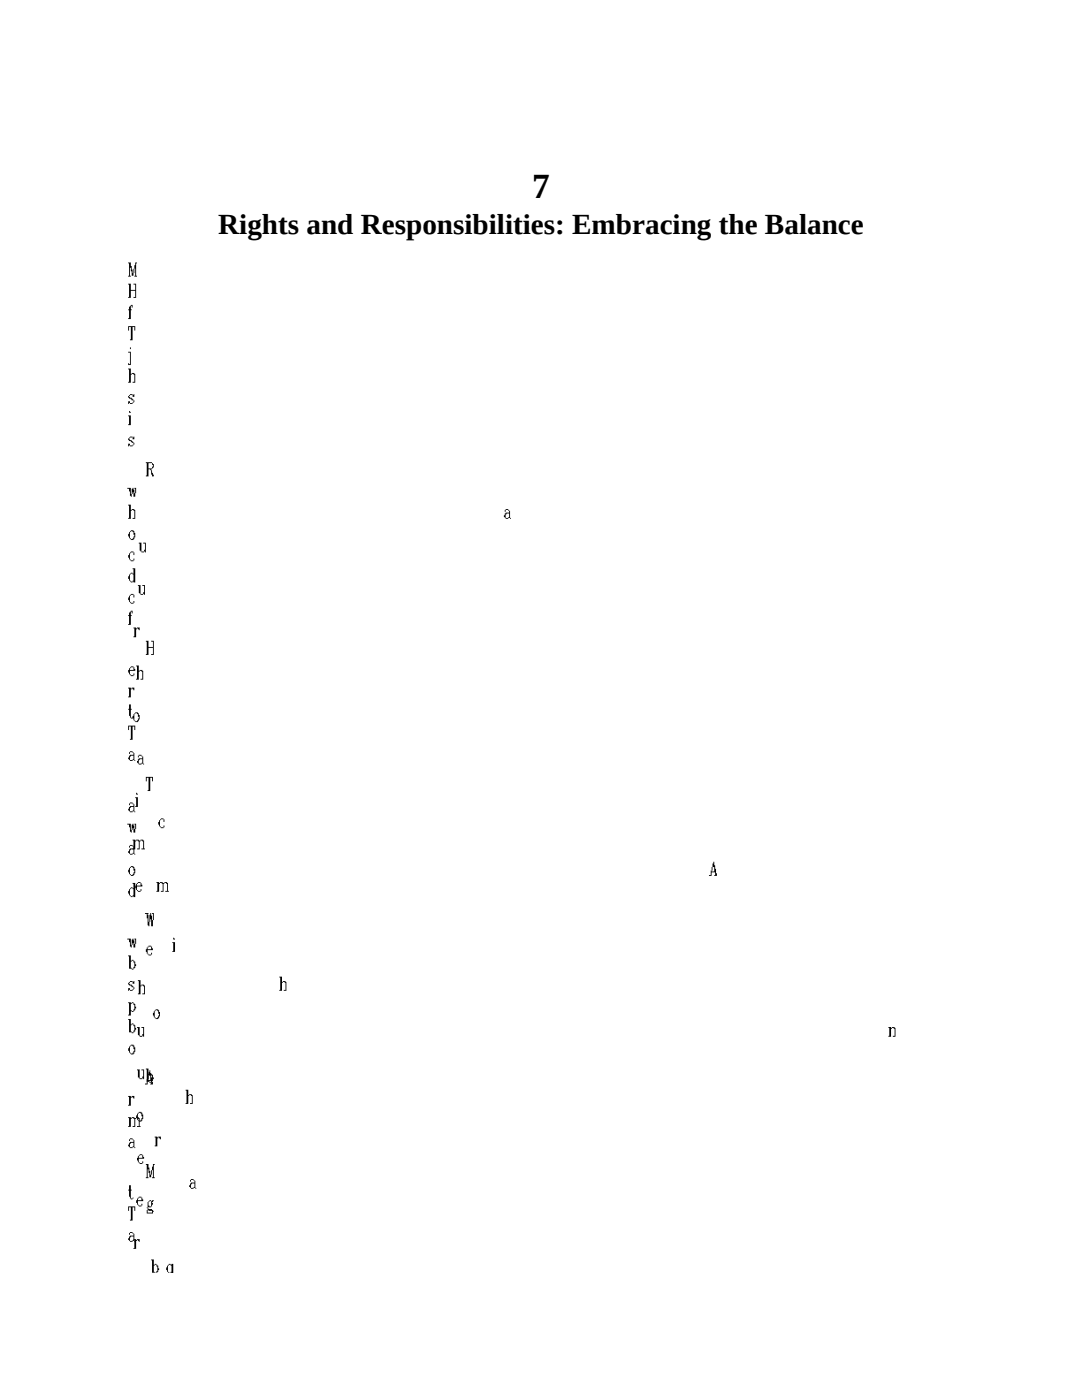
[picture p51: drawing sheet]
<svg xmlns="http://www.w3.org/2000/svg" width="216mm" height="279mm" viewBox="0 0 216 279" stroke-linecap="round" stroke-linejoin="round" font-family="sans-serif">
<defs><g id="words">
<text font-size="7.1" x="106.2" y="39.5">7</text>
<text font-size="5.8" x="43.5" y="46.7">Rights and Responsibilities: Embracing the Balance</text>
</g></defs>
<g fill="#000">
<path d="M142.3 172h.2l.2 1.4h.2v.9h.2v.5h-.6v-.2h.2v-.5h-.7v.7h-.5v-.2h.3v-.9h.2v.2h.5v-.9h-.3v.7h-.2v-.7h.2v-.7h.1z"/>
<path d="M25.6 52.4h.5l.2 1.4h.2v.7h.1v.5h-.3v-.8h-.2v-.8h-.2v1.6h.2v.2h-.5v-.2h.2v-2.4h-.2zM27 52.4h.3v.2h-.1v2.4h.1v.2h-.5v-.2h.2v-1.4h-.2v.9h-.2v-.9h.2v-.7h.2zM27.7 108.3h.5v1.8h.6v.1h-.6l-.2-.3h-.1v-1.4h-.2zM28.6 108.3h.5v1.9l-.3-.1v-.4h.1v-1.2h-.3zM32.1 163.3h.5v.2h.2v.5h-.2v-.5h-.5v.2h-.2v1.2h.2v.2h.5v.2h-.5l-.2-.4h-.1v-.3h-.2v-.6h.2v-.3h.1zM32.6 164.7h.2v.4h-.2zM37 217.5h.6v1h.1v.2h-.1v1.6h-.6v-.2h.2v-2.4h-.2zM37.7 218.4h.6v.1h.2v1.8h-.6v-.2h.4v-1.4h-.2v-.2h-.4zM52.9 254h1.4zM63.3 254h.9zM87.7 254h.8zM88.5 254h.2zM101.8 254h.7zM102.5 254h.7zM117.7 254h1.4zM118.7 254h.2zM154 254h1.2zM155 254h.2zM174.4 254h1.5z"/>
<path d="M25.6 56.6h.5v1.3h.9v-1.1h-.4v-.2h.6v2.8h-.6v-.1h.4v-1.3h-.9v1.4h-.5v-.1h.2v-2.5h-.2zM27.5 116.8h.5v1.7h.6v.2h-.6v-.2l-.3-.1v-1.5h-.2zM28.4 116.8h.5v1.9l-.3-.2v-.3h.2v-1.3h-.4zM31.2 176h.6v.2h.1v.2h-.1v1.6h-.6v-.2h.2v-1.6h-.2zM31.9 176h.6v.2h.3v.2h-.2v1.6h-.5v-.2h.4v-1.4h-.2v-.2h-.4zM32.8 176h.5v.2h.2v1.6h.2v.2h-.7v-.2h.3v-1.4h-.1v-.2h-.4zM38.1 235.3h.5v.2l.4 .2v1.4h.2v.1h-.2v-.1h-.4v.1h-.5v-.1h.5v-.2h.2v-.7h-.5v.2h-.2v.7l-.4-.2v-.4h.2v-.3h.2v-.2h.7v-.3h-.2v-.2h-.5v.3h-.2v-.3h.2zM46 254h.7zM46.7 254h.7zM67.6 254h.7zM68.3 254h.5zM80.6 254h.4zM80.4 254h.6zM94.2 254h1.4zM109.5 254h.7zM110.2 254h.7zM126.6 254h.9zM127.5 254h.2zM145 254h1.2zM145 254h.3zM164.9 254h.4z"/>
<path d="M25.6 65.1h1.4v.9h-.2v-.7h-.3v2.6h-.6v-.2h.2v-2.4h-.3v.7h-.2zM27.2 132.8h.5v1.1h.2v.2h-.2v1.5h-.5v-.1h.1v-2.5h-.1zM27.9 133.7h.5v.2h.2v1.7h-.6v-.1h.4v-1.4h-.2v-.2h-.3zM30.7 201.8h.2l.1-.4h.6v.2h.2v.4h.1v.8h-.1v.4h-.2v.2h-.6v-.2h.4v-.2h.2v-.3h.2v-.4h-.2v-.5h-.2v-.2h-.4v.2h-.1v1.2h.1v.2h-.1v-.2h-.2v-.3h-.2v-.6h.2zM35.6 254h1.1zM36.5 254h.5zM42.5 254h1.4zM51 254h.7zM51.7 254h.7zM72.8 254h1.3zM72.8 254h.4zM85.9 254h1.4zM100.7 254h1.3zM101.8 254h.2zM117.3 254h.4zM117.1 254h.6zM134.4 254h1.4zM135.5 254h.1zM153.3 254h.9zM154.2 254h.1zM173.4 254h.9zM174.3 254h.5z"/>
<path d="M25.6 73.6h.5v1h.2v.2h-.2v1.6h-.5v-.2h.2v-2.5h-.2zM26.3 74.4h.5v.2h.2v1.8h-.5v-.2h.3v-1.4h-.2v-.2h-.3zM27.7 150.6h.5v.2l.4 .2v1.4h.2v.2h-.2v-.2h-.4v.2h-.5v-.2h.5v-.2h.2v-.7h-.5v.2h-.2v.7l-.4-.2v-.3h.2v-.4h.2v-.2h.7v-.3h-.2v-.2h-.5v.4h-.2v-.4h.2zM30.9 226.8h.5v.2h.2v.2h-.2v1.6h-.5v-.2h.1v-1.6h-.1zM31.6 226.8h.5v.6l-.5-.4zM35.8 254h.7zM36.5 254h.9zM37.4 254h.9zM43.6 254h1.4zM53.1 254h.7zM53.8 254h.7zM64.6 254h.3zM64.4 254h.5zM76.6 254h1.2zM90.3 254h1.4zM91.4 254h.1zM122.4 254h.9zM123.3 254h.2zM140.4 254h.7zM141.1 254h.7zM160.2 254h1.4zM181.7 254h1.2zM181.7 254h.3z"/>
<path d="M25.9 69.3h.2v.4h-.2zM25.6 70.2h.5v2.6h-.5v-.3l.3 .2v-2.3h-.3zM27 142.2h.5v.1h.2v.4h.2v.9h-.2v.3h-.2v.2h-.5v-.2h.3v-.1h.2v-.4h.2v-.3h-.2v-.6h-.2v-.2h-.3v.2h-.2v1.3h.2v.1l-.4-.1v-.4h-.1v-.5h.1v-.4l.4-.2zM29.1 213.3h.5v1h.2v.2h-.2v1.2h.2v.2h.4v.2h-.4v-.2h-.5v-2.5h-.2zM29.8 214.1h.4v.2h.1v.2h.2v.5h.2v.4h-.2v.3h-.2v.2h-.1v-.4h.1v-.8h-.1v-.4h-.4zM39.3 254h1.4zM46.9 254h.9zM65.6 254h1.4zM77.4 254h1.1zM78.1 254h.9zM91 254h1.1zM91.7 254h.9zM106.4 254h.5zM122.6 254h.9zM123.5 254h.5zM140.6 254h.3zM140.4 254h.5zM159.1 254h.7zM159.8 254h.7zM179.6 254h1.4z"/>
<path d="M25.9 78.7h.6v.1l.3-.1v.5h-.3v-.4h-.6v.2h-.1l.1 .4h.4l.2 .3 .3 .2v.4l-.3 .1v.2h-.6v-.2h.6v-.1h.1v-.4h-.3l-.2-.3h-.3v-.2h-.2v-.4l.3-.2zM25.6 80.1h.3v.3h-.1v.2h-.2zM27.2 158.2l.3 .2v.2h-.3zM27 159.1h.5v1.9h-.5v-.1h.2v-1.6h-.2zM29.8 239.5h.4v.2h.1v-.2h.4v.2l-.4 .2v.2h.2l-.2 .7h-.1v.1h-.7l.1 .4h.7v.2l.4 .2v.1h-.2v.4h-1.2v-.7h.2v.5h.8v-.3h-.7v-.2h-.1v-.4h-.2v-.2h.2v-1h.1v.7h.2v.2h.4v-1.1h-.4v.2h-.2zM33.2 254h.7zM33.9 254h.7zM39 254h.3zM38.8 254h.5zM45.3 254h.9zM53.1 254h.3zM52.9 254h.5zM61.4 254h1.2zM62.4 254h.2zM71.4 254h1.4zM83.3 254h.7zM84 254h.7zM96.8 254h.9zM97.7 254h.2zM127.9 254h1zM128.6 254h.9zM145.9 254h.7zM146.6 254h.5zM165.3 254h1.4zM186.4 254h1.5z"/>
<path d="M26.1 60.9h.4v.5h-.2v-.4h-.2v.7h.2v.2h-.2v1.8h-.5v-.2h.2v-1.6h-.2v-.2h.2v-.5l.3-.2zM26.6 125.2h.6v.2h.1v.2h-.1v1.6h-.6v-.2h.2v-1.6h-.2zM27.3 125.2h.6v.6l-.6-.4zM29.6 188.7h.6v.2h.1v.4h.2v.3h-1v.7h.1v.2h.6v.2h-.6v-.2l-.3-.2v-.3h-.2v-.6h.2v-.3h.2v.3h.7v-.5h-.6v.2h-.1zM30.2 190.1h.1v.4h-.1zM33.5 252.4h.2v-.2h.3v.2h.2v-.2h.4v1.8h-.9l.5-.2v-1.2h-.2v-.2h-.3v.2h-.2v1.2h.2v.2l-.4-.2v-.3h-.1v-.6h.1v-.3h.2zM39 254h1zM39.9 254h.5zM46.6 254h1.4zM47.6 254h.2zM55.7 254h.7zM56.4 254h.7zM66.7 254h1.2zM67.7 254h.2zM79.2 254h.9zM80.1 254h.5zM93.5 254h.3zM124.7 254h1.6zM142.7 254h1.1zM143.6 254h.5zM162.6 254h1.4zM163.7 254h.2zM184 254h.7zM184.7 254h.5z"/>
<path d="M25.4 97.4h.7v1.2h.2v.5l-.4-.1v-.9h-.1v-.6h-.4zM26.5 97.4h.1v.3h.2l.2 1.4h-.4v-.9h-.1v.4h-.2v-1.1h.2zM26.8 97.4h.4v1h-.2v-.9h-.2zM27.5 195.6h.5v1.1h.2v.1h-.2v1.6h-.5v-.1h.2v-2.5h-.2zM28.2 196.5h.6v.2h.1v1.7h-.5v-.1h.4v-1.5h-.2v-.1h-.4zM31.4 254h.4zM31.2 254h.6zM35.8 254h1.2zM36.9 254h.1zM42 254h.7zM42.7 254h.7zM59.3 254h1.4zM82.9 254h1.2zM82.9 254h.4zM96.8 254h1.4zM112.5 254h1.3zM113.6 254h.2zM130 254h.4zM129.8 254h.6zM148 254h1.4zM149 254h.2zM167.7 254h.9zM168.6 254h.2zM188.7 254h.9zM189.6 254h.5z"/>
<path d="M25.8 82l.3 .2v.2h-.3zM25.6 82.9h.5v1.9h-.5v-.1h.2v-1.6h-.2zM26.5 167.6h.5v.1h.2v.2h-.2v1.6h-.5v-.2h.1v-1.6h-.1zM27.2 167.6h.5v.1h.3v.2h-.1v1.6h-.6v-.2h.4v-1.4h-.2v-.2h-.3zM28 167.6h.6v.1h.2v1.6h.1v.2h-.7v-.2h.4v-1.4h-.2v-.2h-.4zM30.2 251.4h.5v1h.2v.2h-.2v1.2l.5 .2h-.9v-2.5h-.1zM30.9 252.2h.3v.2h.2v.2h.2v.5h.2v.4h-.2v.3h-.2v.2h-.2v-.4h.2v-.8h-.2v-.4h-.3zM35.6 254h1.4zM42.9 254h.5zM51 254h1.4zM60.9 254h.7zM61.6 254h.7zM72.5 254h1.2zM73.6 254h.1zM85.7 254h1.4zM86.8 254h.2zM101.1 254h.9zM100.5 254h.9zM117.3 254h.4zM153.5 254h.5zM173.2 254h.7zM173.9 254h.7z"/>
<path d="M25.9 87.1h.6v.2l.3-.2v.6h-.3v-.4h-.6v.2h-.1l.1 .3h.4l.2 .4 .3 .2v.3h-.2l-.1 .4h-.6v-.2h.6v-.2h.1v-.3h-.3l-.2-.4h-.3v-.2h-.2v-.3h.2zM25.6 88.5h.3v.4h-.1v.2h-.2zM27.5 176h.5v.2h.2v.4h.2v.3h-1.1v.7h.2v.2h.5v.2h-.5v-.2l-.3-.2v-.3h-.2v-.6h.2v-.3h.1v.3h.7v-.5h-.5v.2h-.2zM28 177.4h.2v.4h-.2zM30 254h.9zM30.9 254h.1zM39.9 254h1.4zM47.3 254h.9zM65.6 254h.7zM66.3 254h.7zM77.3 254h1zM78.1 254h.6zM90.7 254h.7zM91.4 254h.9zM92.3 254h.8zM106.9 254h1.4zM124.9 254h.7zM125.6 254h.7zM144.6 254h1.4zM145.7 254h.2zM188.7 254h.7zM189.4 254h.6z"/>
<path d="M29.1 92.3h1.2l.2 .3h.2v.7l-.5 .4v.1h.1v.6h.2v.3h.2v.4h-.4v-.4h-.1v-.9h-.2v-.1h-.4v1.4h-.5v-.2h.2v-2.5h-.2zM29.6 92.4v1.1h.7v-.4h.2l-.2-.7zM34.6 187.1h.1l.2 .4h-.3zM34.4 188h.5v2h-.5v-.2h.2v-1.6h-.2zM40.6 254h1.4zM48.3 254h.7zM49 254h.7zM57.9 254h.8zM58.7 254h.2zM68.6 254h1.2zM68.6 254h.4zM94.4 254h1.4zM109.7 254h.7zM110.4 254h.5zM126.5 254h1.4zM127.5 254h.2zM165.1 254h.9zM164.6 254h.9zM186.1 254h1.4zM187.1 254h.2z"/>
<path d="M25.6 100.7h.5v1.1h.2v.2h-.2v1.5h-.5v-.1h.2v-2.5h-.2zM26.3 101.6h.5v.2h.2v1.7h-.5v-.1h.3v-1.4h-.2v-.2h-.3zM27.3 205h.6v1.7h.5v.2h-.5v-.2l-.4-.1v-1.5h-.2zM28.2 205h.6v1.9l-.4-.2v-.3h.2v-1.3h-.4zM30.9 254h.7zM31.6 254h.9zM32.5 254h.8zM37.2 254h1.4zM45.3 254h.7zM46 254h.7zM66.5 254h.7zM67.2 254h.5zM79.4 254h.3zM79.2 254h.5zM92.8 254h1.4zM107.9 254h.8zM108.7 254h.7zM124.9 254h.9zM125.8 254h.1zM143.1 254h1.2zM143.1 254h.3zM162.8 254h.4z"/>
<path d="M26.1 105.8h.5v.2h.2v.4h.2v.8h-.2v.4h-.2v.2h-.5v-.2h.4v-.2h.1v-.3h.2v-.4h-.2v-.5h-.1v-.2h-.4v.2h-.2v1.2h.2v.2h-.2v-.2h-.1v-.3h-.2v-.6h.2v-.3h.1zM27.3 213.4h.6v1.8h.5v.2h-.5v-.2l-.4-.2v-1.4h-.2zM28.2 213.4h.6v2l-.4-.2v-.4h.2v-1.2h-.4zM30.9 254h.9zM31.8 254h.1zM35.6 254h.6zM41.5 254h.3zM41.3 254h.5zM47.8 254h.7zM48.5 254h.7zM56.1 254h1.4zM57.1 254h.2zM66.5 254h.9zM66 254h.9zM90.7 254h1zM91.4 254h.9zM105.5 254h.9zM106.4 254h.5zM139.7 254h.9zM140.6 254h.2zM158.8 254h.7zM159.5 254h.5zM179.2 254h1.4zM180.3 254h.1z"/>
<path d="M26.1 110.1h.5v.1h.2v.6h-.2v-.6h-.5v.2h-.2v1.3h.2v.1h.5v.2h-.5l-.2-.3h-.1v-.4h-.2v-.5h.2v-.4h.1zM26.6 111.5h.2v.3h-.2zM27.3 222.2h.2l.2-.3h.5v.2h.2v.3h.2v.9h-.2v.4h-.2v.1h-.5v-.1h.3v-.2h.2v-.4h.2v-.3h-.2v-.6h-.2v-.1h-.3v.1h-.2v1.3h.2v.2l-.4-.2v-.4h-.1v-.5h.1zM30.5 254h.7zM31.2 254h.7zM35.6 254h1.3zM35.6 254h.4zM42.2 254h.8zM43 254h.2zM50.1 254h.3zM49.9 254h.5zM58.6 254h.8zM59.4 254h.2zM68.4 254h1.1zM69.3 254h.5zM80.1 254h.9zM81 254h.1zM93.1 254h.4zM93 254h.5zM106.7 254h1.4zM122.2 254h.7zM122.9 254h.7zM139.5 254h1.4zM158.6 254h.5z"/>
<path d="M26.1 118.5h.5v.2h.2v.5h-.2v-.5h-.5v.2h-.2v1.2h.2v.2h.5v.2h-.5l-.2-.4h-.1v-.3h-.2v-.6h.2v-.3l.3-.2zM26.6 119.9h.2v.4h-.2zM27.7 238.8h.5v.2h.2v.4h.2v.3h-1.1v.7h.2v.2h.5v.2h-.5l-.2-.4h-.2v-.3h-.1v-.6h.1v-.3h.2v.3h.7v-.5h-.5v.2h-.2zM28.2 240.2h.2v.4h-.2zM30.3 254h.7zM31 254h.6zM34.9 254h.9zM35.8 254h.2zM40.7 254h1.5zM48.5 254h.4zM48.3 254h.6zM56.8 254h.7zM57.5 254h.7zM78.5 254h.9zM79.4 254h.7zM79.9 254h.4zM92.3 254h1.4zM107.6 254h.9zM108.5 254h.5zM124.5 254h1.3zM124.5 254h.4zM143.1 254h.3zM182.7 254h1.4z"/>
<path d="M26.5 113.4h.5v2.8h-.4v-.1h-.1v.1h-.4v-.1h.4v-.2h.1v-1.2h-.1v-.2h.1v-.9h-.1zM26.1 114.3h.4v.2h-.4v.2h-.2v1.2h.2v.2h-.2v-.2h-.1v-.4h-.2v-.5h.2v-.3l.3-.2zM27.5 230.7h.2v.4h.7v-.6h-.5v.2h-.2v-.2h.2v-.1h.5v.1h.2l.2 .7h-1.1v.8h.2v.1h.5v.2h-.5l-.2-.3h-.2v-.4h-.2v-.5h.2zM28.4 231.8h.2v.3h-.2zM30.7 254h1.2zM31.8 254h.1zM35.6 254h.6zM41.5 254h1.4zM49 254h.7zM49.7 254h.6zM58 254h1.4zM68.8 254h.9zM69.7 254h.1zM81 254h.3zM80.8 254h.5zM93.7 254h1.4zM108.3 254h.7zM109 254h.7zM124.7 254h1.2zM124.7 254h.4zM142.7 254h.4zM181.3 254h1.4z"/>
<path d="M100.7 101.8h.2v-.2h.5l.2 .4h.2v1.4h.2v.1h-.2v-.1h-.4v.1h-.5v-.1h.5v-.2h.2v-.7h-.5v.2h-.2v.7l-.4-.2v-.4h.2v-.3h.2v-.2h.7v-.3h-.2v-.2h-.5v.3h-.2zM177.3 205h.5v.1h.2v.2h-.2v1.6h-.5v-.2h.1v-1.6h-.1zM178 205h.5v.1h.2v1.8h-.5v-.2h.3v-1.4h-.2v-.2h-.3z"/>
<path d="M25.6 137.2h.5v.2h.2v.2h-.2v1.6h-.5v-.2h.2v-1.6h-.2zM26.3 137.2h.5v.6h-.2zM27.2 254h.3zM27 254h.5zM29.3 254h1.4zM33.2 254h.7zM33.9 254h.7zM38.8 254h.9zM39.7 254h.2zM54 254h.9zM54.9 254h.1zM63.5 254h1.4zM87.3 254h.9zM88.2 254h.7zM88.7 254h.4zM102.1 254h1.4zM118.5 254h.7zM119.2 254h.6zM136.3 254h1.5zM137.2 254h.6zM156.1 254h.4z"/>
<path d="M26.1 121.9h.4v.5h-.2v-.3h-.2v.7h.2v.1h-.2v1.8h-.5v-.2h.2v-1.6h-.2v-.1h.2v-.6l.3-.1zM26.6 247.3h.6v.2h.1v.1h-.1v1.6h-.6v-.1h.2v-1.6h-.2zM27.3 247.3h.6v.5l-.6-.3zM29.1 254h1.4zM30.2 254h.1zM33.2 254h1.4zM34.2 254h.2zM39.3 254h.9zM38.8 254h.9zM46.2 254h1.4zM55.4 254h.7zM56.1 254h.9zM57 254h.9zM67.4 254h1.2zM67.4 254h.3zM95.6 254h1.4zM112.2 254h.9zM149 254h.4zM148.9 254h.5zM168.8 254h.7zM169.5 254h.7z"/>
<path d="M26.1 133h.5v.2h.2v.3h.2v.4h-1.1v.7h.2v.2h.5v.1h-.5v-.1l-.3-.2v-.4h-.2v-.5h.2v-.4h.1v.4h.7v-.5h-.5v.1h-.2zM26.6 134.4h.2v.4h-.2zM27.2 254h1.4zM30.5 254h1.1zM31.4 254h.5zM35.6 254h1.4zM42.5 254h.5zM50.4 254h.4zM50.3 254h.5zM58.9 254h.9zM59.8 254h.2zM68.8 254h.9zM69.7 254h.5zM93.1 254h1.1zM93.8 254h.9zM107.8 254h1.4zM108.8 254h.2zM124 254h.9zM141.3 254h1.4zM160.3 254h.7zM161 254h.6zM180.8 254h1.4zM181.9 254h.1z"/>
<path d="M29.1 127.9h.5v1.2h.9v-1h-.3v-.2h.5v2.8h-.5v-.2h.3v-1.2h-.9v1.4h-.5v-.2h.2v-2.4h-.2zM34.6 254h1zM35.5 254h.5zM41.8 254h.7zM42.5 254h.9zM43.4 254h.9zM51.9 254h1.4zM63.7 254h.7zM64.4 254h.7zM92.3 254h.7zM93 254h.5zM108.8 254h.4zM108.7 254h.5zM125.9 254h1.5zM144.8 254h.7zM145.5 254h.7zM165.5 254h.8zM166.3 254h.2zM187.3 254h1.3zM187.3 254h.4z"/>
<path d="M25.6 144.8h1.4v.9h-.2v-.7h-.3v2.6h-.6v-.1h.2v-2.5h-.3v.7h-.2zM27.2 254h.7zM27.9 254h.7zM30.5 254h1.4zM31.6 254h.2zM42.3 254h.9zM41.8 254h.9zM49.9 254h1.4zM51 254h.2zM59.4 254h1.1zM60.3 254h.6zM70.9 254h1.4zM72 254h.1zM83.8 254h.5zM97.5 254h1.5zM113.1 254h1zM113.8 254h.9zM130.4 254h.7zM131.1 254h.8zM131.9 254h.9zM150.5 254h1.4zM151.5 254h.2zM172.2 254h.7zM172.9 254h.7z"/>
<path d="M25.8 140.6h.3v.9h.2v.1h-.2v1.6h.4v.2h-.4v-.2h-.2v-.3h-.1v-1.3h-.2v-.1h.2zM26.5 143.1h.1v.1h-.1zM26.8 254h1.4zM34.7 254h.9zM34.2 254h.9zM40.4 254h1.4zM41.5 254h.1zM48 254h1zM48.9 254h.5zM57.5 254h1.4zM58.6 254h.1zM68.4 254h.6zM80.3 254h1.4zM93.8 254h1.1zM94.5 254h.9zM109.2 254h.7zM109.9 254h.9zM110.8 254h.9zM127.4 254h1.4zM128.4 254h.2zM147.1 254h.7zM147.8 254h.7zM168.6 254h.9zM169.5 254h.2z"/>
<path d="M25.8 150.1h.1v-.2h.6l.1 .4h.2v1.4h.2v.2h-.2v-.2h-.3v.2h-.6v-.2h.6v-.2h.1v-.7h-.5v.2h-.2v.7l-.3-.2v-.3h.2v-.4h.1v-.2h.7v-.3h-.1v-.2h-.6v.4h-.1zM27.9 254h.9zM27.3 254h.9zM30.7 254h1.1zM31.6 254h.5zM36 254h1.4zM37 254h.2zM42.7 254h.7zM43.4 254h.5zM50.8 254h1.2zM50.8 254h.4zM60.3 254h1.4zM61.4 254h.2zM71.4 254h.6zM83.4 254h.9zM84.3 254h.5zM112 254h1.4zM128.8 254h.8zM146.6 254h.9zM165.5 254h1.4zM166.5 254h.2zM185.9 254h1.2zM187 254h.1z"/>
<path d="M29.1 155h1.4v.9h-.2v-.7h-.3v2.7h-.5v-.2h.1v-2.5h-.3v.7h-.2zM34.2 254h.7zM34.9 254h.7zM41.1 254h1.4zM49.7 254h1.1zM50.6 254h.6zM60.1 254h1.5zM72.1 254h.7zM72.8 254h.8zM101.1 254h.9zM102 254h.1zM117.5 254h.7zM118.2 254h.7zM135.6 254h1.5zM136.7 254h.2zM155.4 254h1.2zM155.4 254h.4zM176.6 254h1.4zM177.6 254h.2z"/>
<path d="M25.4 164.4h.7v1.2h.2v.6l-.4-.2v-.9h-.1v-.5h-.4zM26.5 164.4h.1v.3h.2l.2 1.5h-.4v-.9h-.1v.3h-.2v-1h.2zM26.8 164.4h.4v1.1h-.2v-.9h-.2zM27.5 254h1.4zM31.2 254h.7zM31.9 254h.6zM36.3 254h.6zM42.9 254h.8zM42.3 254h.9zM59.3 254h1.4zM70 254h1.4zM82.4 254h1zM83.3 254h.5zM96.7 254h1.4zM97.7 254h.2zM112.4 254h.7zM113.1 254h.5zM129.5 254h.7zM130.2 254h.7zM148.3 254h.7zM149 254h.9zM149.9 254h.9zM170 254h1.4zM171.1 254h.2z"/>
<path d="M25.8 160.3h.1v-.1h.6l.1 .3h.2v1.4h.2v.2h-.2v-.2h-.3v.2h-.6v-.2h.6v-.2h.1v-.7h-.5v.2h-.2v.7l-.3-.2v-.3h.2v-.4h.1v-.1h.7v-.4h-.1v-.2h-.6v.4h-.1zM27.3 254h1.3zM28.4 254h.2zM30.7 254h1.4zM31.6 254h.5zM35.8 254h.7zM36.5 254h.7zM42.7 254h1.4zM51.2 254h.8zM52 254h.7zM52.6 254h.3zM61.9 254h.5zM73.4 254h1.4zM74.4 254h.2zM87 254h.8zM86.4 254h.9zM101.2 254h1.5zM117.7 254h1.4zM118.7 254h.2zM136.2 254h.9zM135.6 254h.9zM176.6 254h1.4z"/>
<path d="M25.8 168.8h.1v-.2h.6l.1 .4h.2v1.4h.2v.2h-.2v-.2h-.3v.2h-.6v-.2h.6v-.2h.1v-.7h-.5v.2h-.2v.7l-.3-.2v-.3h.2v-.4h.1v-.2h.7v-.3h-.1v-.2h-.6v.4h-.1zM27.3 254h.7zM28 254h.6zM30.5 254h1.4zM31.6 254h.2zM41.6 254h.4zM41.5 254h.5zM48.5 254h.7zM49.2 254h.7zM57.3 254h.7zM58 254h.7zM67.9 254h1.4zM69 254h.1zM80.1 254h.7zM80.8 254h.5zM93.7 254h1.4zM94.7 254h.2zM108.8 254h.7zM109.5 254h.7zM125.8 254h.8zM126.6 254h.2zM163.5 254h1.4zM184.9 254h.7zM185.6 254h.7z"/>
<path d="M26.1 172.9h.5v.1h.2v.4h.2v.9h-.2v.3h-.2v.2h-.5v-.2h.4v-.2h.1v-.3h.2v-.4h-.2v-.5h-.1v-.2h-.4v.2h-.2v1.2h.2v.2h-.2v-.2h-.1v-.3h-.2v-.5h.2v-.4l.3-.2zM27.3 254h.7zM28 254h.6zM35.1 254h1.2zM35.1 254h.4zM41.1 254h1.4zM48.9 254h.7zM49.6 254h.8zM50.4 254h.9zM59.4 254h1.5zM60.5 254h.2zM71.6 254h.9zM72.5 254h.2zM85 254h.7zM85.7 254h.7zM100.4 254h.3zM100.2 254h.5zM116.2 254h.7zM116.9 254h.8zM134.1 254h1.4zM174.3 254h1.4z"/>
<path d="M26.5 176.2h.5v2.8h-.4v-.1h-.1v.1h-.4v-.1h.4v-.2h.1v-1.3h-.1v-.1h.1v-.9h-.1zM25.8 177.4l.3-.1v-.2h.4v.2h-.4v.1h-.2v1.3h.2v.2l-.3-.2v-.4h-.2v-.5h.2zM27.3 254h1.5zM28.4 254h.2zM30.7 254h1.2zM30.7 254h.3zM35.5 254h1.2zM36.5 254h.2zM41.8 254h.7zM42.5 254h.5zM49.7 254h.4zM49.6 254h.5zM58.2 254h1.1zM58.9 254h.9zM68.6 254h1.4zM69.7 254h.1zM81.1 254h.9zM80.6 254h.9zM109.5 254h1.4zM126.5 254h1.2zM126.5 254h.3zM164.6 254h1.4z"/>
<path d="M25.4 187.3h.7v1.3h.2v.5l-.4-.2v-.9h-.1v-.5h-.4zM26.3 187.5l.3-.2v.4h.2l.2 1.4h-.4v-.9h-.1v.4h-.2zM26.8 187.3h.4v1.1h-.2v-.9h-.2zM27.5 254h.7zM28.2 254h.7zM31.2 254h1.4zM32.3 254h.2zM36.5 254h.7zM37.2 254h.7zM51.9 254h.8zM52.7 254h.7zM53.3 254h.3zM62.4 254h1.5zM63.5 254h.2zM87.8 254h1.1zM88.5 254h.9zM103 254h1.4zM104.1 254h.1zM119.8 254h1.4zM138.3 254h.3zM138.1 254h.5zM157.3 254h.7zM158 254h.8z"/>
<path d="M25.6 190.7h.5v1h.2v.2h-.2v1.2h.2v.2h.3v.2h-.3v-.2h-.5v-2.4h-.2zM26.3 191.6h.3v.1l.4 .2v.5h.2v.4h-.2v.3h-.2v.2h-.2v-.3h.2v-.9h-.2v-.4h-.3zM27.3 254h1.5zM30.9 254h.5zM35.3 254h1.4zM41.5 254h.7zM42.2 254h.7zM49.4 254h1.2zM50.4 254h.2zM58.9 254h1.4zM60 254h.1zM70.2 254h.4zM95.4 254h1.4zM110.4 254h.7zM111.1 254h.7zM127.4 254h.3zM127.2 254h.5zM144.8 254h1.2zM144.8 254h.4zM184.3 254h1.3zM184.3 254h.4z"/>
<path d="M25.6 196.1h.2l.1-.3h.6v.2l.3-.2v.5h-.3v-.3h-.6v.1h-.1l.1 .4h.4l.2 .3 .3 .2v.4h-.2l-.1 .3h-.6v-.1h.6v-.2h.1v-.4h-.3l-.2-.3h-.3v-.2h-.2zM25.6 197.2h.3v.4h-.1v.1h-.2zM27 254h1.4zM30.2 254h1.2zM31.2 254h.2zM35.1 254h.4zM34.9 254h.6zM40.6 254h1.4zM41.6 254h.2zM47.8 254h.9zM48.7 254h.2zM56.3 254h.8zM57.1 254h.6zM66.5 254h.4zM89.6 254h1.4zM103.5 254h.7zM104.2 254h.8zM119.2 254h.7zM119.9 254h.6zM136.3 254h1.5zM155.2 254h1.1zM156.1 254h.5zM175.9 254h1.4z"/>
<path d="M28.9 182.2h.7l-.1 .4h.1v1.4h.2v.9l-.3-.2v-1.4h-.2v-.9h-.4zM30 182.2h.2v.5h.1v.9h.2v1.3h-.3v-1.5h-.2v.6h-.2v-1.4h.2zM30.3 182.2h.4v1.4h-.2v-1.2h-.2zM34.7 254h.4zM34.6 254h.5zM40.9 254h.9zM41.8 254h.2zM48.5 254h.7zM49.2 254h.7zM57.9 254h1.4zM69 254h1zM69.8 254h.6zM81.8 254h.9zM82.7 254h.2zM112 254h.9zM111.5 254h.9zM128.8 254h1.4zM129.8 254h.2zM147.6 254h1.4zM148.7 254h.2zM168.1 254h1.1zM168.8 254h.9zM190.3 254h.2z"/>
<path d="M55.7 194.9h.6v1.1h.1v.1h-.1v1.6h-.6v-.1h.2v-2.5h-.2zM56.4 195.8h.6v.2h.1v1.7h-.5v-.1h.4v-1.5h-.2v-.1h-.4zM87.8 254h.4zM87.7 254h.5zM120.5 254h1.2zM120.5 254h.3zM154.7 254h.9zM155.6 254h.2zM190.1 254h.4z"/>
<path d="M25.6 200h.5v.2h.2v.2h-.2v1.2h.2v.2h.3v.2h-.3v-.2h-.2v.9h-.5v-.2h.2v-2.3h-.2zM26.3 200h.3v.2h.2v.2h.2v.5h.2v.4h-.2v.3h-.2v.2h-.2v-.4h.2v-.8h-.2v-.4h-.3zM27.3 254h.7zM28 254h.6zM30.5 254h1.4zM35.3 254h1zM36.2 254h.5zM42.2 254h.3zM42 254h.5zM49.9 254h.9zM49.4 254h.9zM58.6 254h1.4zM59.6 254h.2zM81.7 254h.3zM81.5 254h.5zM94.5 254h.9zM95.4 254h.2zM124.5 254h.9zM141.3 254h1.4zM159.8 254h.7zM160.5 254h.5z"/>
<path d="M25.6 203.4h.5v1h.2v.2h-.2v1.2h.2v.2h.3v.2h-.3v-.2h-.5v-2.4h-.2zM26.3 204.3h.3v.1l.4 .2v.5h.2v.4h-.2v.3h-.2v.2h-.2v-.3h.2v-.9h-.2v-.4h-.3zM27.3 254h1.5zM30.9 254h.5zM35.3 254h1.4zM41.5 254h.7zM42.2 254h.7zM49.4 254h1.2zM50.4 254h.2zM58.9 254h1.4zM60 254h.1zM82.5 254h.9zM83.4 254h.2zM96.3 254h.7zM97 254h.7zM111.8 254h1.4zM129.1 254h.9zM130 254h.2zM167.7 254h.4zM167.6 254h.5zM188.4 254h1.2zM188.4 254h.3z"/>
<path d="M25.6 218.7h.5v.2h.2v.2h-.2v1.6h-.5v-.2h.2v-1.6h-.2zM26.3 218.7h.5v.6l-.3-.2zM27.2 254h.3zM27 254h.5zM29.3 254h1.4zM33.2 254h.7zM33.9 254h.7zM38.8 254h.9zM39.7 254h.2zM45.7 254h1.2zM45.7 254h.3zM63.7 254h1.4zM75.1 254h.7zM75.8 254h.8zM88.9 254h.9zM88.4 254h.9zM119.8 254h.7zM120.5 254h.5zM137.6 254h1.4zM138.6 254h.2zM157 254h1.2zM157 254h.3zM177.8 254h1.1zM178.5 254h.9z"/>
<path d="M26.1 208.5h.5v.2h.2v.3h.2v.9h-.2v.4h-.2v.1h-.5v-.1h.4v-.2h.1v-.4h.2v-.3h-.2v-.6h-.1v-.1h-.4v.1h-.2v1.3h.2v.2l-.3-.2v-.4h-.2v-.5h.2v-.4h.1zM27.3 254h.7zM28 254h.8zM30.9 254h1.4zM31.9 254h.2zM42.5 254h.9zM43.4 254h.2zM50.3 254h.7zM51 254h.7zM59.8 254h1.4zM71.1 254h.9zM72 254h.1zM97.5 254h.7zM98.2 254h.9zM99.1 254h.9zM114.3 254h1.1zM115.2 254h.5zM132.8 254h1.3zM132.8 254h.4zM152.8 254h.8zM153.6 254h.2z"/>
<path d="M29.8 213.6h.2v.7h.2v.7h.1v.9h.2v.5h-.5v-.1h.2v-.6h-.7v.7h-.6v-.1h.4v-.9h.2v.1h.5v-.8h-.4v.7h-.1v-.7h.1v-.7h.2zM34.4 254h1.2zM34.4 254h.3zM49.2 254h1.4zM70.4 254h1.6zM70.9 254h.9zM83.4 254h1.4zM84.5 254h.2zM98.1 254h.7zM98.8 254h.7zM114.5 254h1.4zM132.6 254h1.1zM133.3 254h.9zM152.6 254h1.2zM152.6 254h.3zM173.9 254h1.3zM175 254h.2z"/>
<path d="M25.6 223h.5v.1h.2v.2h-.2v1.6h-.5v-.2h.2v-1.6h-.2zM26.3 223h.5v.1h.4v.2h-.2v1.6h-.5v-.2h.3v-1.4h-.2v-.2h-.3zM27.2 223h.5v.1h.2v1.6h.1v.2h-.7v-.2h.4v-1.4h-.2v-.2h-.3zM28.4 254h1.4zM29.5 254h.1zM38.6 254h1.4zM46.2 254h.9zM64.9 254h.7zM65.6 254h.9zM66.5 254h.9zM77.8 254h.9zM78.7 254h.5zM108.1 254h1.1zM108.8 254h.9zM125.8 254h.5zM144.3 254h1.4zM164.6 254h1.2zM165.6 254h.2zM186.4 254h1.5zM187.5 254h.2z"/>
<path d="M25.8 236.5h.3v.9h.2v.2h-.2v1.6h.4v.2h-.4v-.2h-.2v-.4h-.1v-1.2h-.2v-.2h.2zM26.5 239h.1v.2h-.1zM26.8 254h.7zM27.5 254h.5zM29.5 254h1.4zM30.5 254h.2zM33.7 254h1.4zM39.7 254h.9zM40.6 254h.1zM46.9 254h.9zM47.8 254h.5zM66 254h1.4zM78 254h.7zM78.7 254h.5zM106.2 254h1.4zM122.8 254h1.4zM140.9 254h.7zM141.6 254h.6zM160.5 254h1.4zM161.6 254h.1zM181.7 254h1.4zM182.7 254h.2z"/>
<path d="M25.8 227.4h.1v-.2h.6l.1 .3h.2v1.5h.2v.1h-.2v-.1h-.3v.1h-.6v-.1h.6v-.2h.1v-.7h-.5v.1h-.2v.8l-.3-.2v-.4h.2v-.3h.1v-.2h.7v-.4h-.1v-.1h-.6v.3h-.1zM27.3 254h.9zM28.2 254h.2zM34.7 254h.9zM35.6 254h.2zM40.4 254h.7zM41.1 254h.7zM47.8 254h1.4zM48.9 254h.1zM67.2 254h1.1zM67.9 254h.9zM79.4 254h.7zM80.1 254h.5zM93 254h1.4zM94 254h.2zM108.1 254h1.3zM108.1 254h.4zM124.7 254h1.4zM125.8 254h.1zM142.9 254h.7zM143.6 254h.7zM162.8 254h.9zM163.7 254h.2z"/>
<path d="M29.1 232.3h.5l.2 1.4h.2v.7h.2v.5h-.4v-.8h-.2v-.7h-.1v1.5h.1v.2h-.5v-.2h.2v-2.4h-.2zM30.5 232.3h.4v.2h-.2v2.4h.2v.2h-.6v-.2h.2v-1.4h-.2v.9h-.1v-.9h.1v-.7h.2zM34.7 254h.9zM35.6 254h.6zM50.6 254h.9zM51.5 254h.2zM60.5 254h.7zM61.2 254h.5zM72 254h.3zM71.8 254h.5zM84 254h1zM84.7 254h.8zM97.9 254h1.4zM113.6 254h.5zM148.2 254h1.2zM148.2 254h.3zM167.6 254h.9zM168.5 254h.1zM188.2 254h1.4z"/>
<path d="M25.6 240.8h1.4v.9h-.2v-.8h-.3v2.7h-.6v-.2h.2v-2.5h-.3v.8h-.2zM27.2 254h.7zM27.9 254h.7zM30.7 254h.3zM30.5 254h.5zM34.7 254h1.3zM34.7 254h.4zM47.4 254h1.5zM56.3 254h1.4zM66.7 254h.7zM67.4 254h.5zM78.5 254h1.4zM79.6 254h.1zM91.9 254h1.4zM93 254h.1zM106.9 254h.7zM107.6 254h.9zM108.5 254h.9zM124.7 254h1.4zM125.8 254h.1zM144.1 254h.7zM144.8 254h.7zM165.3 254h.9zM166.2 254h.1z"/>
<path d="M25.9 245.9h.6l.1 .3h.2v1.4h.2v.2h-.2v-.2h-.3v.2h-.6v-.2h.6v-.1h.1v-.7h-.5v.1h-.2v.7l-.3-.1v-.4h.2v-.3h.1v-.2h.7v-.4h-.1v-.1h-.6v.3h-.1v-.3h.1zM27.3 254h1.1zM28.2 254h.6zM30.9 254h.9zM31.8 254h.1zM35.6 254h.7zM36.3 254h.7zM42.2 254h1.4zM50.4 254h.8zM51.2 254h.5zM60.3 254h.4zM60.1 254h.6zM70.7 254h.9zM71.6 254h.2zM82.5 254h.9zM83.4 254h.6zM110.8 254h.9zM126.6 254h1.5zM144.3 254h.7zM145 254h.5zM183.8 254h1.4z"/>
</g>
<use href="#words"/>
</svg>
